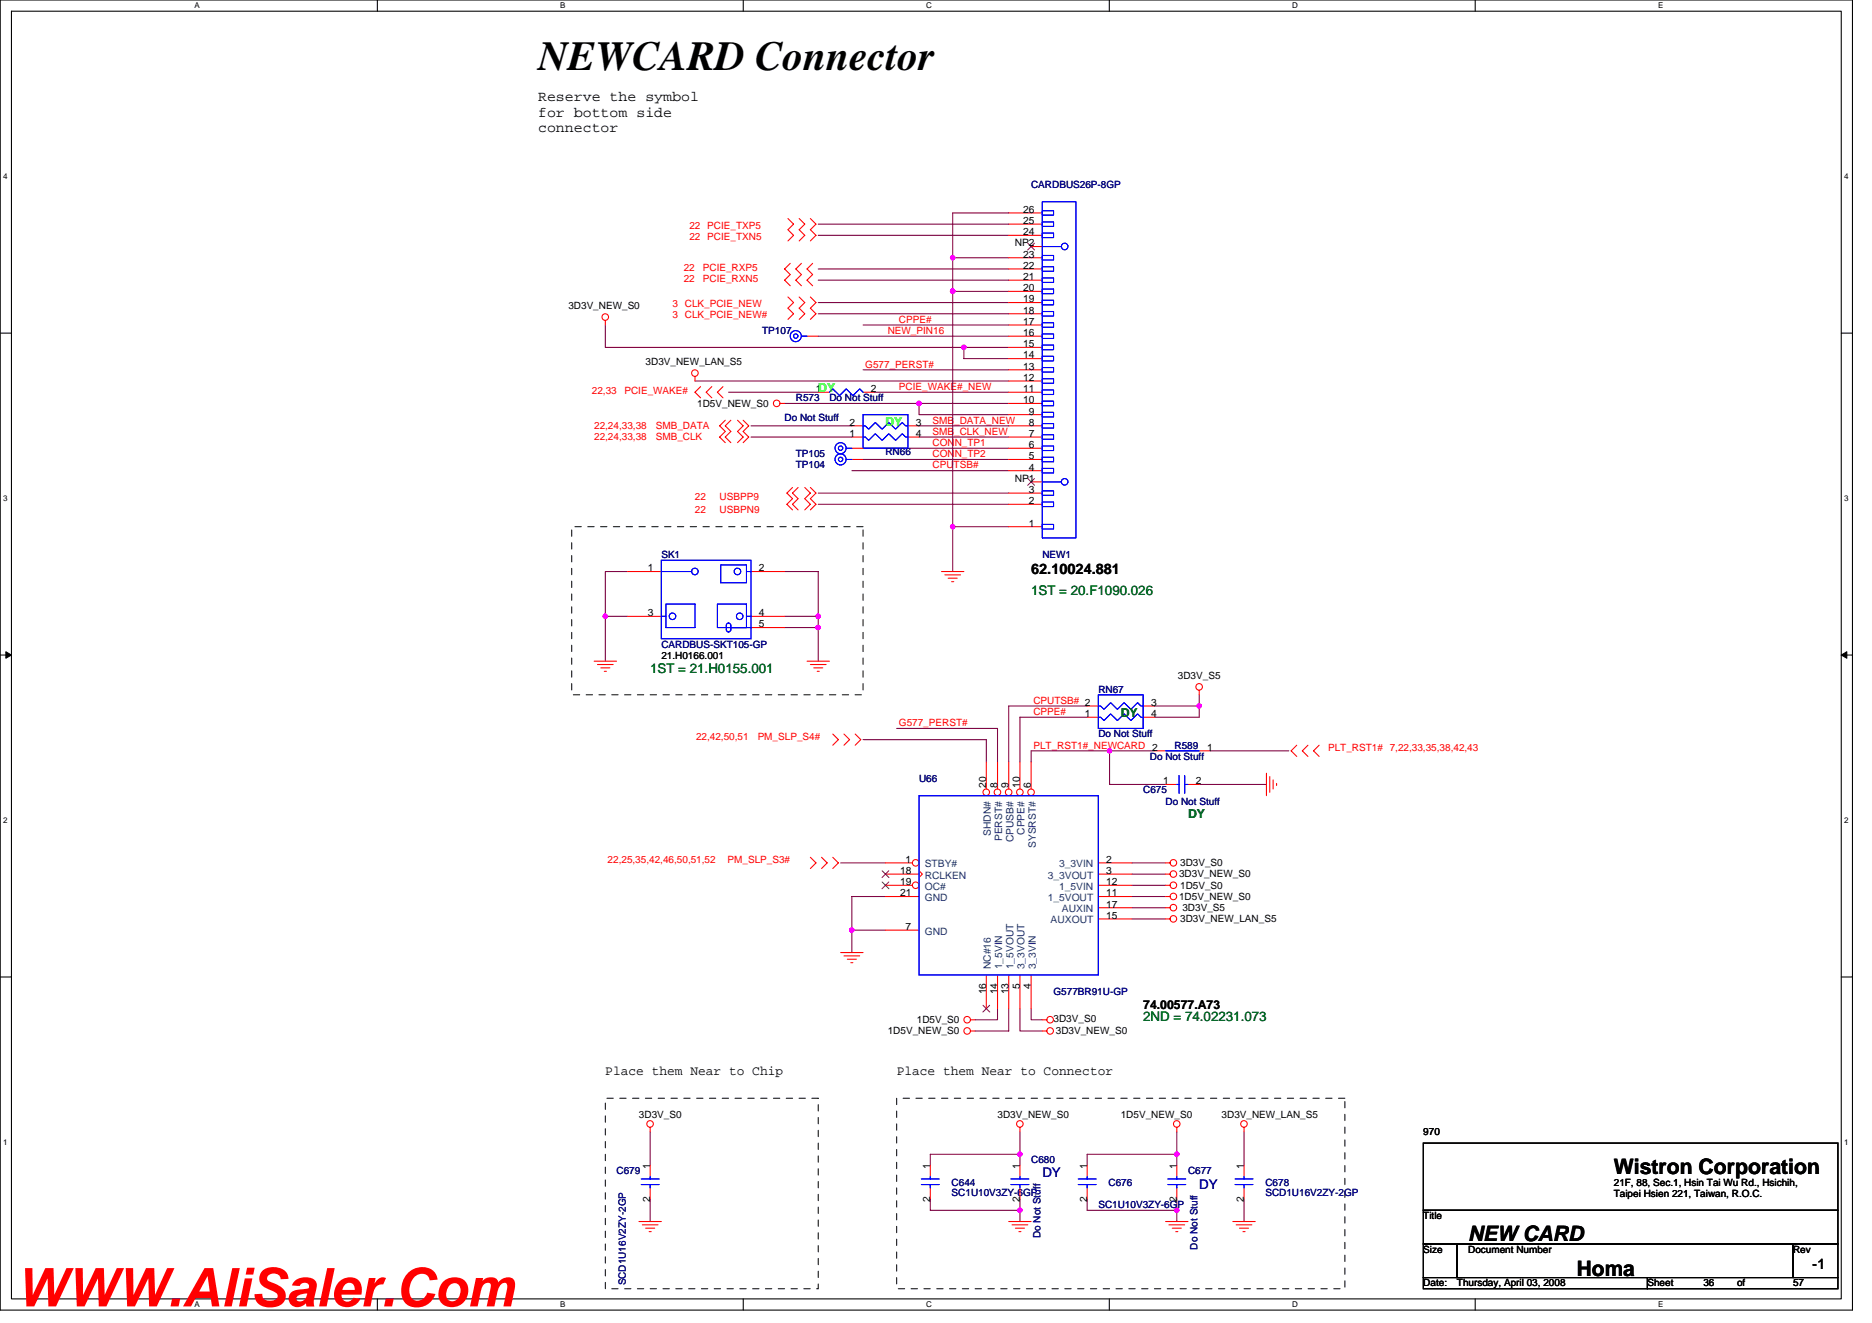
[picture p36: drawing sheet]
<svg xmlns="http://www.w3.org/2000/svg" width="297mm" height="210mm" viewBox="0 0 297 210" stroke-linecap="round" stroke-linejoin="round" font-family="sans-serif">
<defs><g id="words">
<text font-size="8.5" fill="#f00" x="2.5" y="207.3">WWW.AliSaler.Com</text>
<text font-size="6.6" x="85.4" y="11.2">NEWCARD Connector</text>
<g font-size="3.4">
<text x="256.1" y="186.2">Wistron Corporation</text>
<text x="233" y="196.9">NEW CARD</text>
<text x="250.2" y="202.4">Homa</text>
</g>
<g font-size="2.3">
<text x="85.4" y="16.1">Reserve the symbol</text>
<text x="85.4" y="18.5">for bottom side</text>
<text x="85.4" y="21">connector</text>
<text x="163.6" y="91">62.10024.881</text>
<text x="287.5" y="201.4">-1</text>
</g>
<g font-size="2.1" fill="#008000">
<text x="163.6" y="94.4">1ST = 20.F1090.026</text>
<text x="103.2" y="106.8">1ST = 21.H0155.001</text>
<text x="181.4" y="161.9">2ND = 74.02231.073</text>
</g>
<g font-size="2.1">
<text x="96.1" y="170.6">Place them Near to Chip</text>
<text x="142.3" y="170.6">Place them Near to Connector</text>
</g>
<g font-size="2.1" fill="#0000a0">
<text x="165.4" y="186.8">DY</text>
<text x="190.3" y="188.6">DY</text>
</g>
<g font-size="1.9" fill="#0f0">
<text x="129.8" y="62.3">DY</text>
<text x="140.5" y="67.6">DY</text>
</g>
<g font-size="1.9" fill="#008000">
<text x="177.8" y="113.8">DY</text>
<text x="188.5" y="129.8">DY</text>
</g>
<text font-size="1.9" x="181.4" y="160.1">74.00577.A73</text>
<g font-size="1.6" fill="#000080">
<text x="163.6" y="29.9">CARDBUS26P-8GP</text>
<text x="120.9" y="53">TP107</text>
<text x="126.3" y="63.6">R573</text>
<text x="131.6" y="63.6">Do Not Stuff</text>
<text x="124.5" y="66.8">Do Not Stuff</text>
<text x="126.3" y="74.3">TP104</text>
<text x="126.3" y="72.5">TP105</text>
<text x="140.5" y="72.2">RN66</text>
<text x="104.9" y="88.5">SK1</text>
<text x="165.4" y="88.5">NEW1</text>
<text x="104.9" y="102.8">CARDBUS-SKT105-GP</text>
<text x="174.3" y="109.9">RN67</text>
<text x="174.3" y="117">Do Not Stuff</text>
<text x="186.4" y="118.8">R589</text>
<text x="145.8" y="124.1">U66</text>
<text x="181.4" y="125.9">C675</text>
<text x="182.5" y="120.5">Do Not Stuff</text>
<text x="185" y="127.7">Do Not Stuff</text>
<text x="167.2" y="157.9">G577BR91U-GP</text>
<text x="163.6" y="184.6">C680</text>
<text x="97.8" y="186.3">C679</text>
<text x="151" y="188.1">C644</text>
<text x="151" y="189.7">SC1U10V3ZY-6GP</text>
<text x="174.3" y="191.7">SC1U10V3ZY-6GP</text>
<text x="175.9" y="188.1">C676</text>
<text x="188.5" y="186.3">C677</text>
<text x="200.8" y="188.1">C678</text>
<text x="200.8" y="189.7">SCD1U16V2ZY-2GP</text>
<text x="165.1" y="196.5" transform="rotate(-90 165.1 196.5)">Do Not Stuff</text>
<text x="99.3" y="203.9" transform="rotate(-90 99.3 203.9)">SCD1U16V2ZY-2GP</text>
<text x="190" y="198.2" transform="rotate(-90 190 198.2)">Do Not Stuff</text>
</g>
<g font-size="1.6">
<text x="162.4" y="35.5">25</text>
<text x="162.4" y="33.8">26</text>
<text x="161" y="39.1">NP2</text>
<text x="162.4" y="40.9">23</text>
<text x="162.4" y="37.3">24</text>
<text x="162.4" y="48">19</text>
<text x="162.4" y="46.2">20</text>
<text x="162.4" y="44.4">21</text>
<text x="162.4" y="42.7">22</text>
<text x="90.2" y="49.1">3D3V_NEW_S0</text>
<text x="162.4" y="53.3">16</text>
<text x="162.4" y="51.5">17</text>
<text x="162.4" y="49.8">18</text>
<text x="102.4" y="58">3D3V_NEW_LAN_S5</text>
<text x="162.4" y="58.7">13</text>
<text x="162.4" y="56.9">14</text>
<text x="162.4" y="55.1">15</text>
<text x="110.6" y="64.5">1D5V_NEW_S0</text>
<text x="129.5" y="62.2">1</text>
<text x="138.2" y="62.2">2</text>
<text x="162.4" y="64">10</text>
<text x="162.4" y="62.2">11</text>
<text x="162.4" y="60.4">12</text>
<text x="163.3" y="65.8">9</text>
<text x="134.8" y="69.3">1</text>
<text x="134.8" y="67.5">2</text>
<text x="145.3" y="67.5">3</text>
<text x="145.3" y="69.3">4</text>
<text x="163.3" y="71.1">6</text>
<text x="163.3" y="69.3">7</text>
<text x="163.3" y="67.5">8</text>
<text x="161" y="76.4">NP1</text>
<text x="163.3" y="74.7">4</text>
<text x="163.3" y="72.9">5</text>
<text x="163.3" y="83.5">1</text>
<text x="163.3" y="80">2</text>
<text x="163.3" y="78.2">3</text>
<text x="102.8" y="90.7">1</text>
<text x="120.4" y="90.7">2</text>
<text x="102.8" y="97.8">3</text>
<text x="120.4" y="97.8">4</text>
<text x="120.4" y="99.5">5</text>
<text x="104.9" y="104.5">21.H0166.001</text>
<text x="186.9" y="107.7">3D3V_S5</text>
<text x="172.1" y="113.8">1</text>
<text x="182.6" y="112">3</text>
<text x="182.6" y="113.8">4</text>
<text x="191.5" y="119.1">1</text>
<text x="156.5" y="125" transform="rotate(-90 156.5 125)">20</text>
<text x="158.3" y="125" transform="rotate(-90 158.3 125)">8</text>
<text x="160" y="125" transform="rotate(-90 160 125)">9</text>
<text x="161.8" y="125" transform="rotate(-90 161.8 125)">10</text>
<text x="163.6" y="125" transform="rotate(-90 163.6 125)">6</text>
<text x="184.6" y="124.4">1</text>
<text x="189.8" y="124.4">2</text>
<text x="143.7" y="136.9">1</text>
<text x="175.5" y="136.9">2</text>
<text x="187.3" y="137.4">3D3V_S0</text>
<text x="142.8" y="138.7">18</text>
<text x="142.8" y="140.4">19</text>
<text x="142.8" y="142.2">21</text>
<text x="175.5" y="144">17</text>
<text x="175.5" y="140.4">12</text>
<text x="175.5" y="138.7">3</text>
<text x="175.5" y="142.2">11</text>
<text x="187.1" y="142.8">1D5V_NEW_S0</text>
<text x="187.1" y="139.2">3D3V_NEW_S0</text>
<text x="187.3" y="141">1D5V_S0</text>
<text x="143.7" y="147.6">7</text>
<text x="175.5" y="145.8">15</text>
<text x="187.3" y="146.3">3D3V_NEW_LAN_S5</text>
<text x="187.6" y="144.5">3D3V_S5</text>
<text x="156.5" y="157.8" transform="rotate(-90 156.5 157.8)">16</text>
<text x="158.3" y="157.8" transform="rotate(-90 158.3 157.8)">14</text>
<text x="160" y="157.8" transform="rotate(-90 160 157.8)">13</text>
<text x="161.8" y="156.8" transform="rotate(-90 161.8 156.8)">5</text>
<text x="163.6" y="156.8" transform="rotate(-90 163.6 156.8)">4</text>
<text x="140.9" y="164.1">1D5V_NEW_S0</text>
<text x="145.5" y="162.3">1D5V_S0</text>
<text x="167.2" y="162.2">3D3V_S0</text>
<text x="167.5" y="164.1">3D3V_NEW_S0</text>
<text x="101.4" y="177.4">3D3V_S0</text>
<text x="158.3" y="177.4">3D3V_NEW_S0</text>
<text x="177.8" y="177.4">1D5V_NEW_S0</text>
<text x="193.8" y="177.4">3D3V_NEW_LAN_S5</text>
<text x="103.1" y="185.4" transform="rotate(-90 103.1 185.4)">1</text>
<text x="147.6" y="185.4" transform="rotate(-90 147.6 185.4)">1</text>
<text x="161.8" y="185.4" transform="rotate(-90 161.8 185.4)">1</text>
<text x="172.5" y="185.4" transform="rotate(-90 172.5 185.4)">1</text>
<text x="186.7" y="185.4" transform="rotate(-90 186.7 185.4)">1</text>
<text x="197.4" y="185.4" transform="rotate(-90 197.4 185.4)">1</text>
<text x="225.8" y="180.1">970</text>
<text x="103.1" y="190.6" transform="rotate(-90 103.1 190.6)">2</text>
<text x="147.6" y="190.6" transform="rotate(-90 147.6 190.6)">2</text>
<text x="161.8" y="190.6" transform="rotate(-90 161.8 190.6)">2</text>
<text x="172.5" y="190.6" transform="rotate(-90 172.5 190.6)">2</text>
<text x="186.7" y="190.6" transform="rotate(-90 186.7 190.6)">2</text>
<text x="197.4" y="190.6" transform="rotate(-90 197.4 190.6)">2</text>
<text x="256.1" y="188.1">21F, 88, Sec.1, Hsin Tai Wu Rd., Hsichih,</text>
<text x="256.1" y="189.9">Taipei Hsien 221, Taiwan, R.O.C.</text>
<text x="225.8" y="193.4">Title</text>
<text x="225.8" y="198.8">Size</text>
<text x="233" y="198.8">Document Number</text>
<text x="284.5" y="198.8">Rev</text>
<text x="225.8" y="204.1">Date:</text>
<text x="231.2" y="204.1">Thursday, April 03, 2008</text>
<text x="261.4" y="204.1">Sheet</text>
<text x="270.3" y="204.1">36</text>
<text x="275.6" y="204.1">of</text>
<text x="284.5" y="204.1">57</text>
</g>
<g font-size="1.6" fill="#f00">
<text x="109.4" y="36.3">22 PCIE_TXP5</text>
<text x="109.4" y="38">22 PCIE_TXN5</text>
<text x="108.5" y="44.8">22</text>
<text x="108.5" y="43">22</text>
<text x="111.5" y="44.8">PCIE_RXN5</text>
<text x="111.5" y="43">PCIE_RXP5</text>
<text x="106.7" y="48.7">3 CLK_PCIE_NEW</text>
<text x="106.7" y="50.5">3 CLK_PCIE_NEW#</text>
<text x="140.9" y="53">NEW_PIN16</text>
<text x="142.6" y="51.2">CPPE#</text>
<text x="137.3" y="58.3">G577_PERST#</text>
<text x="93.9" y="62.6">22,33</text>
<text x="99.1" y="62.6">PCIE_WAKE#</text>
<text x="142.6" y="61.9">PCIE_WAKE#_NEW</text>
<text x="94.3" y="68.1">22,24,33,38</text>
<text x="94.3" y="69.9">22,24,33,38</text>
<text x="104.1" y="68.1">SMB_DATA</text>
<text x="104.1" y="69.9">SMB_CLK</text>
<text x="148" y="70.8">CONN_TP1</text>
<text x="148" y="67.2">SMB_DATA_NEW</text>
<text x="148" y="69">SMB_CLK_NEW</text>
<text x="148" y="74.3">CPUTSB#</text>
<text x="148" y="72.5">CONN_TP2</text>
<text x="110.3" y="81.4">22</text>
<text x="110.3" y="79.3">22</text>
<text x="114.2" y="81.4">USBPN9</text>
<text x="114.2" y="79.3">USBPP9</text>
<text x="164" y="111.7">CPUTSB# 2</text>
<text x="164" y="113.4">CPPE#</text>
<text x="110.4" y="117.3">22,42,50,51</text>
<text x="120.2" y="117.3">PM_SLP_S4#</text>
<text x="142.6" y="115.2">G577_PERST#</text>
<text x="164" y="118.8">PLT_RST1#_NEWCARD 2</text>
<text x="210.7" y="119.1">PLT_RST1# 7,22,33,35,38,42,43</text>
<text x="96.4" y="136.9">22,25,35,42,46,50,51,52</text>
<text x="115.4" y="136.9">PM_SLP_S3#</text>
</g>
<g font-size="1.6" fill="#004080">
<text x="146.7" y="137.6">STBY#</text>
<text x="157.2" y="132.7" transform="rotate(-90 157.2 132.7)">SHDN#</text>
<text x="159" y="133.5" transform="rotate(-90 159 133.5)">PERST#</text>
<text x="160.8" y="133.6" transform="rotate(-90 160.8 133.6)">CPUSB#</text>
<text x="162.6" y="132.5" transform="rotate(-90 162.6 132.5)">CPPE#</text>
<text x="164.4" y="134.5" transform="rotate(-90 164.4 134.5)">SYSRST#</text>
<text x="168" y="137.6">3_3VIN</text>
<text x="146.7" y="139.4">RCLKEN</text>
<text x="146.7" y="141.2">OC#</text>
<text x="146.7" y="143">GND</text>
<text x="166.2" y="139.4">3_3VOUT</text>
<text x="166.2" y="143">1_5VOUT</text>
<text x="168" y="141.2">1_5VIN</text>
<text x="146.7" y="148.3">GND</text>
<text x="166.7" y="146.5">AUXOUT</text>
<text x="168.5" y="144.7">AUXIN</text>
<text x="157.2" y="153.8" transform="rotate(-90 157.2 153.8)">NC#16</text>
<text x="159" y="153.8" transform="rotate(-90 159 153.8)">1_5VIN</text>
<text x="160.8" y="153.8" transform="rotate(-90 160.8 153.8)">1_5VOUT</text>
<text x="162.6" y="153.8" transform="rotate(-90 162.6 153.8)">3_3VOUT</text>
<text x="164.4" y="153.8" transform="rotate(-90 164.4 153.8)">3_3VIN</text>
</g>
<g font-size="1.3">
<text x="30.8" y="1.3">A</text>
<text x="88.9" y="1.3">B</text>
<text x="147" y="1.3">C</text>
<text x="205" y="1.3">D</text>
<text x="263.1" y="1.3">E</text>
<text x=".5" y="28.4">4</text>
<text x="292.6" y="28.4">4</text>
<text x=".5" y="79.5">3</text>
<text x="292.6" y="79.5">3</text>
<text x=".5" y="130.6">2</text>
<text x="292.6" y="130.6">2</text>
<text x=".5" y="181.7">1</text>
<text x="292.6" y="181.7">1</text>
<text x="30.8" y="207.4">A</text>
<text x="88.9" y="207.4">B</text>
<text x="147" y="207.4">C</text>
<text x="205" y="207.4">D</text>
<text x="263.1" y="207.4">E</text>
</g>
</g></defs>
<path d="M0 0h293.9v207.9h-293.9zM1.8 1.8h290.4v204.3h-290.4z" fill="none" stroke="#000" stroke-width=".17"/>
<g fill="#fff">
<path d="M30.8 .2h.9v1.4h-.9z"/>
<path d="M30.8 206.3h.9v1.4h-.9z"/>
</g>
<path d="M59.9 0v1.8M59.9 206.1v1.8" fill="none" stroke="#000" stroke-width=".17"/>
<g fill="#fff">
<path d="M88.9 .2h.8v1.4h-.8z"/>
<path d="M88.9 206.3h.8v1.4h-.8z"/>
</g>
<path d="M117.9 0v1.8M117.9 206.1v1.8" fill="none" stroke="#000" stroke-width=".17"/>
<g fill="#fff">
<path d="M147 .2h.9v1.4h-.9z"/>
<path d="M147 206.3h.9v1.4h-.9z"/>
</g>
<path d="M176 0v1.8M176 206.1v1.8" fill="none" stroke="#000" stroke-width=".17"/>
<g fill="#fff">
<path d="M205 .2h.9v1.4h-.9z"/>
<path d="M205 206.3h.9v1.4h-.9z"/>
</g>
<path d="M234.1 0v1.8M234.1 206.1v1.8" fill="none" stroke="#000" stroke-width=".17"/>
<g fill="#fff">
<path d="M263.1 .2h.8v1.4h-.8z"/>
<path d="M263.1 206.3h.8v1.4h-.8z"/>
<path d="M.5 27.3h.7v1.4h-.7z"/>
<path d="M292.6 27.3h.7v1.4h-.7z"/>
<path d="M.5 78.4h.7v1.4h-.7z"/>
<path d="M292.6 78.4h.7v1.4h-.7z"/>
</g>
<path d="M0 52.9h1.8M292.2 52.9h1.7" fill="none" stroke="#000" stroke-width=".17"/>
<g fill="#fff">
<path d="M.5 129.5h.7v1.4h-.7z"/>
<path d="M292.6 129.5h.7v1.4h-.7z"/>
</g>
<path d="M0 103.9h1.8M292.2 103.9h1.7" fill="none" stroke="#000" stroke-width=".17"/>
<path d="M.9 103.4l.9 .5-.9 .5zM292.2 103.9l.8-.5v1z" fill="#000" stroke="#000" stroke-width=".16"/>
<g fill="#fff">
<path d="M.5 180.5h.7v1.4h-.7z"/>
<path d="M292.6 180.5h.7v1.4h-.7z"/>
</g>
<path d="M0 155h1.8M292.2 155h1.7M225.8 197.4h5.4v5.3h-5.4zM225.8 181.4h65.8v10.6h-65.8zM225.8 192h65.8v5.4h-65.8zM231.2 197.4h53.3v5.3h-53.3zM284.5 197.4h7.1v5.3h-7.1zM225.8 202.7h35.6v1.8h-35.6zM261.4 202.7h30.2v1.8h-30.2z" fill="none" stroke="#000" stroke-width=".17"/>
<g fill="none" stroke="#800040" stroke-width=".17">
<path d="M129.8 35.6h30.3M129.8 37.3h30.3M160.1 33.8h-8.9v56.9M96.1 51.6v3.5h64M129.8 53.3h30.3M129.8 48h30.3M129.8 49.8h30.3M129.8 42.7h30.3M129.8 44.4h30.3M136.9 51.6h23.2M136.9 58.7h23.2M151.2 40.9h8.9"/>
<path d="M151.2 46.2h8.9M152.9 55.1v1.8h7.2M110.3 60.5h49.8M115.6 62.2h14.2M119.2 69.3h16M119.2 67.6h16M129.8 78.2h30.3M135.2 74.7h24.9M136.9 72.9h23.2M136.9 71.1h23.2M138.7 62.2h21.4M145.8 64v1.8h14.3"/>
<path d="M145.8 69.3h14.3M145.8 67.6h14.3M160.1 64h-35.6M96.1 97.8v7.1M96.1 97.8h3.5M99.6 90.7h-3.5v7.1M124.5 97.8h5.3M124.5 99.6h5.3v5.3M124.5 90.7h5.3v8.9M129.8 80h30.3M151.2 83.6h8.9M136.9 117.3h19.6v3.6"/>
<path d="M142.3 115.6h16v5.3M172.5 113.8h-10.7v7.1M172.5 112h-12.4v8.9M176.1 119.1v5.4h8.9M183.2 119.1h-19.6v1.8M183.2 112h7.1M190.3 110.2v3.6h-7.1M192.1 119.1h12.4M133.4 136.9h7.1M179.6 138.7h5.4M179.6 136.9h5.4M190.3 124.5h10.7"/>
<path d="M135.2 147.6h5.3M140.5 142.2h-5.3v8.9M179.6 142.2h5.4M179.6 145.8h5.4M179.6 140.5h5.4M179.6 144h5.4M103.2 179.6v5.3M158.3 160v1.8h-3.6M160.1 160v3.6h-5.4M161.8 160v3.6h3.6M161.8 179.6v5.3M163.6 160v1.8h1.8"/>
<path d="M186.7 179.6v5.3M197.4 179.6v5.3M103.2 190.2v3.6M147.6 190.2v1.8h14.2M161.8 183.1h-14.2v1.8M161.8 190.2v3.6M172.5 190.2v1.8h14.2M186.7 190.2v3.6M186.7 183.1h-14.2v1.8M197.4 190.2v3.6"/>
</g>
<g fill="#f0f" stroke="#f0f" stroke-width=".17">
<circle cx="151.2" cy="46.2" r=".35"/>
<circle cx="151.2" cy="40.9" r=".35"/>
<circle cx="145.8" cy="64" r=".35"/>
<circle cx="151.2" cy="83.6" r=".35"/>
<circle cx="152.9" cy="55.1" r=".35"/>
<circle cx="186.7" cy="183.1" r=".35"/>
<circle cx="161.8" cy="192" r=".35"/>
<circle cx="161.8" cy="183.1" r=".35"/>
<circle cx="186.7" cy="192" r=".35"/>
<circle cx="96" cy="97.8" r=".35"/>
<circle cx="129.8" cy="97.8" r=".35"/>
<circle cx="129.8" cy="99.6" r=".35"/>
<circle cx="190.3" cy="112" r=".35"/>
<circle cx="135.2" cy="147.6" r=".35"/>
<circle cx="176" cy="119.1" r=".35"/>
</g>
<g fill="none" stroke="#f00" stroke-width=".17">
<path d="M125 34.7l.9 .9-.9 .8 .9 .9-.9 .9M126.8 34.7l.9 .9-.9 .8 .9 .9-.9 .9M128.6 34.7l.9 .9-.9 .8 .9 .9-.9 .9M160.1 37.3h5.3M160.1 35.6h5.3M160.1 33.8h5.3M163.6 39.1h1.8M96.1 50.8v.8M110.3 59.7v.8M125 47.1l.9 .9-.9 .9 .9 .9-.9 .9M125.4 41.8l-.9 .9 .9 .9-.9 .8 .9 .9M126.8 47.1l.9 .9-.9 .9 .9 .9-.9 .9"/>
<path d="M127.2 41.8l-.9 .9 .9 .9-.9 .8 .9 .9M128.1 53.3h1.7M128.6 47.1l.9 .9-.9 .9 .9 .9-.9 .9M128.9 41.8l-.8 .9 .8 .9-.8 .8 .8 .9M160.1 58.7h5.3M160.1 56.9h5.3M160.1 55.1h5.3M160.1 53.3h5.3M160.1 51.6h5.3M160.1 49.8h5.3M160.1 48h5.3M160.1 46.2h5.3"/>
<path d="M160.1 44.4h5.3M160.1 42.7h5.3M160.1 40.9h5.3M111.2 61.3l-.9 .9 .9 .9M112.9 61.3l-.8 .9 .8 .9M114.7 61.3l-.9 .9 .9 .9M115.1 66.7l-.9 .9 .9 .9-.9 .8 .9 .9M116 66.7l-.9 .9 .9 .9-.9 .8 .9 .9M117 66.7l.9 .9-.9 .9 .9 .8-.9 .9M117.9 66.7l.9 .9-.9 .9 .9 .8-.9 .9M123.8 64h.7M125.7 77.3l-.8 .9 .8 .9-.8 .9 .8 .9"/>
<path d="M126.6 77.3l-.9 .9 .9 .9-.9 .9 .9 .9M127.7 77.3l.9 .9-.9 .9 .9 .9-.9 .9M128.6 77.3l.9 .9-.9 .9 .9 .9-.9 .9M129.8 62.2h1.8M135.2 69.3h1.7M135.2 67.6h1.7M136.9 62.2h1.8M144.1 69.3h1.7M144.1 67.6h1.7M160.1 64h5.3M160.1 78.2h5.3M160.1 74.7h5.3"/>
<path d="M160.1 72.9h5.3M160.1 71.1h5.3M160.1 69.3h5.3M160.1 67.6h5.3M160.1 65.8h5.3M160.1 62.2h5.3M160.1 60.5h5.3M163.6 76.5h1.8M99.6 90.7h5.3M99.6 97.8h5.3M119.2 90.7h5.3M119.2 97.8h5.3"/>
<path d="M119.2 99.6h5.3M149.4 90.7h3.5M149.9 91.2h2.5M150.4 91.7h1.5M151 92.3h.3M160.1 83.6h5.3M160.1 80h5.3M94.3 104.9h3.5M94.8 105.4h2.5M95.3 106h1.5M95.9 106.5h.3M128.1 104.9h3.5"/>
<path d="M128.6 105.4h2.5M129.1 106h1.5M129.7 106.5h.3M132.1 116.5l.9 .8-.9 .9M133.9 116.5l.9 .8-.9 .9M135.7 116.5l.9 .8-.9 .9M172.5 113.8h1.8M172.5 112h1.8M181.4 113.8h1.8M181.4 112h1.8M183.2 119.1h1.8M190.3 119.1h1.8"/>
<path d="M190.3 109.5v.7M205.8 118.2l-.9 .9 .9 .9M207.5 118.2l-.9 .9 .9 .9M209.3 118.2l-.9 .9 .9 .9M128.6 136l.9 .9-.9 .9M130.4 136l.9 .9-.9 .9M132.1 136l.9 .9-.9 .9M185 138.7h.7M185 136.9h.7M185 124.5h1.7M188.5 124.5h1.8M201 122.7v3.5"/>
<path d="M201.5 123.2v2.5M202 123.7v1.5M202.6 124.3v.3M133.4 151.1h3.5M133.9 151.7h2.5M134.4 152.2h1.5M135 152.7h.3M185 142.2h.7M185 140.5h.7M185 145.8h.7M185 144h.7M103.2 178.9v.7"/>
<path d="M154 161.8h.7M154 163.6h.7M161.8 178.9v.7M165.4 163.6h.7M165.4 161.8h.7M186.7 178.9v.7M197.4 178.9v.7M101.4 193.8h3.5M101.9 194.3h2.5M102.4 194.9h1.5M103 195.4h.3M147.6 184.9v1.8"/>
<path d="M147.6 188.5v1.7M160.1 193.8h3.5M160.6 194.3h2.5M161.1 194.9h1.5M161.7 195.4h.3M172.5 184.9v1.8M172.5 188.5v1.7M185 193.8h3.5M185.5 194.3h2.5M186 194.9h1.4M186.6 195.4h.3M195.6 193.8h3.6"/>
<path d="M196.1 194.3h2.5M196.7 194.9h1.4M197.2 195.4h.4M197.4 184.9v1.8M197.4 188.5v1.7"/>
<circle cx="96" cy="50.3" r=".52"/>
<circle cx="110.3" cy="59.2" r=".52"/>
<circle cx="123.2" cy="64" r=".52"/>
<circle cx="190.3" cy="109" r=".52"/>
<circle cx="186.2" cy="138.7" r=".52"/>
<circle cx="186.2" cy="136.9" r=".52"/>
<circle cx="186.2" cy="140.5" r=".52"/>
<circle cx="186.2" cy="142.2" r=".52"/>
<circle cx="186.2" cy="145.8" r=".52"/>
<circle cx="186.2" cy="144" r=".52"/>
<circle cx="103.1" cy="178.3" r=".52"/>
<circle cx="153.5" cy="163.6" r=".52"/>
<circle cx="153.5" cy="161.8" r=".52"/>
<circle cx="161.8" cy="178.3" r=".52"/>
<circle cx="166.6" cy="163.6" r=".52"/>
<circle cx="166.6" cy="161.8" r=".52"/>
<circle cx="186.7" cy="178.3" r=".52"/>
<circle cx="197.4" cy="178.3" r=".52"/>
</g>
<path d="M90.7 83.6h46.2v26.6h-46.2zM96.1 174.2h33.7v30.3h-33.7zM142.3 174.2h71.1v30.3h-71.1z" fill="none" stroke="#000" stroke-width=".16" stroke-dasharray="1 1 1 1 1 1 1 1"/>
<path d="M163.1 38.6l1.1 1.1M164.1 38.6l-1 1.1M163.1 75.9l1.1 1.1M164.1 75.9l-1 1.1" fill="none" stroke="#804000" stroke-width=".16"/>
<g fill="none" stroke="#00f" stroke-width=".17">
<path d="M165.4 37h1.8v.7h-1.8zM165.4 35.2h1.8v.7h-1.8zM165.4 33.4h1.8v.7h-1.8zM165.4 32h5.3v53.3h-5.3zM165.4 39.1h3M127.2 53.3h.9M165.4 58.3h1.8v.7h-1.8zM165.4 56.5h1.8v.8h-1.8zM165.4 54.8h1.8v.7h-1.8zM165.4 53h1.8v.7h-1.8zM165.4 51.2h1.8v.7h-1.8zM165.4 49.4h1.8v.7h-1.8z"/>
<path d="M165.4 47.6h1.8v.8h-1.8zM165.4 45.9h1.8v.7h-1.8zM165.4 44.1h1.8v.7h-1.8zM165.4 42.3h1.8v.7h-1.8zM165.4 40.5h1.8v.8h-1.8zM131.6 62.2l.5-.5 1.1 1.1 1.1-1.1 1 1.1 1.1-1.1 .5 .5M136.9 65.8h7.2v5.3h-7.2zM136.9 69.3h.4l.5 .6 1.1-1.1 1.1 1.1 1-1.1 1.1 1.1 1.1-1.1 .5 .5h.4M136.9 67.6h.4l.5 .5 1.1-1.1 1.1 1.1 1-1.1 1.1 1.1 1.1-1.1 .5 .6h.4M165.4 79.7h1.8v.7h-1.8zM165.4 77.9h1.8v.7h-1.8zM165.4 74.3h1.8v.7h-1.8z"/>
<path d="M165.4 72.5h1.8v.8h-1.8zM165.4 70.8h1.8v.7h-1.8zM165.4 69h1.8v.7h-1.8zM165.4 67.2h1.8v.7h-1.8zM165.4 65.4h1.8v.7h-1.8zM165.4 63.6h1.8v.8h-1.8zM165.4 61.9h1.8v.7h-1.8zM165.4 60.1h1.8v.7h-1.8zM165.4 76.5h3M104.9 88.9h14.3v12.4h-14.3zM104.9 90.7h4.8M104.9 97.8h.8"/>
<path d="M105.7 95.8h4.6v3.8h-4.6zM114.4 89.6h4v2.9h-4zM115.2 99.2a.35 .35 0 0 1 .4-.4 .35 .35 0 0 1 .3 .4M115.2 99.2v.7a.35 .35 0 0 0 .4 .4 .35 .35 0 0 0 .3-.4l.1-.7M118.4 99.6v-3.8h-4.6v3.8h5.4M118.4 90.7h.8M118.4 97.8h.8M165.4 83.2h1.8v.7h-1.8zM174.3 110.2h7.1v5.4h-7.1zM174.3 113.8h.3l.6 .5 1-1 1.1 1 1.1-1 1 1 1.1-1 .5 .5h.4M174.3 112h.3l.6 .5 1-1 1.1 1 1.1-1 1 1 1.1-1 .5 .5h.4M185 119.1h5.3"/>
<path d="M186.7 124.5h.4M187.1 123v2.9M188 124.5h.5M188 123v2.9M146.2 187h2.8M146.2 187.9h2.8M147.6 186.7v.3M147.6 187.9v.6M171.1 187h2.8M171.1 187.9h2.8M172.5 186.7v.3M172.5 187.9v.6"/>
<path d="M196 187h2.8M196 187.9h2.8M197.4 186.7v.3M197.4 187.9v.6"/>
<circle cx="168.9" cy="39.1" r=".52"/>
<circle cx="126.3" cy="53.3" r=".35"/>
<circle cx="126.3" cy="53.3" r=".88"/>
<circle cx="168.9" cy="76.4" r=".52"/>
<circle cx="106.7" cy="97.8" r=".52"/>
<circle cx="110.3" cy="90.7" r=".52"/>
<circle cx="117" cy="90.7" r=".52"/>
<circle cx="117.4" cy="97.8" r=".52"/>
</g>
<circle cx="145.3" cy="136.9" r=".52" fill="#fff" stroke="#f00" stroke-width=".17"/>
<path d="M140.5 136.9h4.3M174.3 136.9h5.3M174.3 138.7h5.3M161.8 154.7v5.3M163.6 154.7v5.3" fill="none" stroke="#f00" stroke-width=".17"/>
<circle cx="163.6" cy="125.7" r=".52" fill="#fff" stroke="#f00" stroke-width=".17"/>
<path d="M163.6 120.9v4.3M140.5 147.6h5.3" fill="none" stroke="#f00" stroke-width=".17"/>
<circle cx="158.3" cy="125.7" r=".52" fill="#fff" stroke="#f00" stroke-width=".17"/>
<path d="M158.3 120.9v4.3" fill="none" stroke="#f00" stroke-width=".17"/>
<circle cx="160" cy="125.7" r=".52" fill="#fff" stroke="#f00" stroke-width=".17"/>
<path d="M160.1 120.9v4.3" fill="none" stroke="#f00" stroke-width=".17"/>
<circle cx="161.8" cy="125.7" r=".52" fill="#fff" stroke="#f00" stroke-width=".17"/>
<path d="M140.5 138.7h5.3M145.8 138.2l.6 .5-.6 .5M161.8 120.9v4.3M156.5 154.7v5.3M158.3 154.7v5.3M160.1 154.7v5.3M174.3 142.2h5.3M174.3 140.5h5.3M174.3 145.8h5.3M174.3 144h5.3" fill="none" stroke="#f00" stroke-width=".17"/>
<path d="M140 138.2l1.1 1M141 138.2l-1 1M156 159.5l1.1 1.1M157 159.5l-1 1.1" fill="none" stroke="#804000" stroke-width=".16"/>
<circle cx="145.3" cy="140.5" r=".52" fill="#fff" stroke="#f00" stroke-width=".17"/>
<path d="M140.5 140.5h4.3" fill="none" stroke="#f00" stroke-width=".17"/>
<path d="M140 139.9l1.1 1.1M141 139.9l-1 1.1" fill="none" stroke="#804000" stroke-width=".16"/>
<circle cx="156.5" cy="125.7" r=".52" fill="#fff" stroke="#f00" stroke-width=".17"/>
<path d="M135.2 72.9h1.7M135.2 71.1h1.7M156.5 120.9v4.3M140.5 142.2h5.3M103.2 184.9v1.8M103.2 188.5v1.7M161.8 184.9v1.8M161.8 188.5v1.7M186.7 184.9v1.8M186.7 188.5v1.7" fill="none" stroke="#f00" stroke-width=".17"/>
<g fill="none" stroke="#00f" stroke-width=".17">
<path d="M134.3 72.9h.9M134.3 71.1h.9M145.8 126.2h28.5v28.5h-28.5zM101.7 187h2.9M101.7 187.9h2.9M103.2 186.7v.3M103.2 187.9v.6M160.4 187h2.9M160.4 187.9h2.9M161.8 186.7v.3M161.8 187.9v.6M185.3 187h2.8"/>
<path d="M185.3 187.9h2.8M186.7 186.7v.3M186.7 187.9v.6"/>
<circle cx="133.4" cy="72.9" r=".35"/>
<circle cx="133.4" cy="71.1" r=".35"/>
<circle cx="133.4" cy="71.1" r=".88"/>
<circle cx="133.4" cy="72.9" r=".88"/>
</g>
<g fill="#f0f" stroke="#f0f" stroke-width=".17">
<circle cx="151.2" cy="46.2" r=".35"/>
<circle cx="151.2" cy="40.9" r=".35"/>
<circle cx="145.8" cy="64" r=".35"/>
<circle cx="151.2" cy="83.6" r=".35"/>
<circle cx="152.9" cy="55.1" r=".35"/>
<circle cx="186.7" cy="183.1" r=".35"/>
<circle cx="161.8" cy="192" r=".35"/>
<circle cx="161.8" cy="183.1" r=".35"/>
<circle cx="186.7" cy="192" r=".35"/>
<circle cx="96" cy="97.8" r=".35"/>
<circle cx="129.8" cy="97.8" r=".35"/>
<circle cx="129.8" cy="99.6" r=".35"/>
<circle cx="190.3" cy="112" r=".35"/>
<circle cx="135.2" cy="147.6" r=".35"/>
<circle cx="176" cy="119.1" r=".35"/>
</g>
<use href="#words"/>
</svg>
